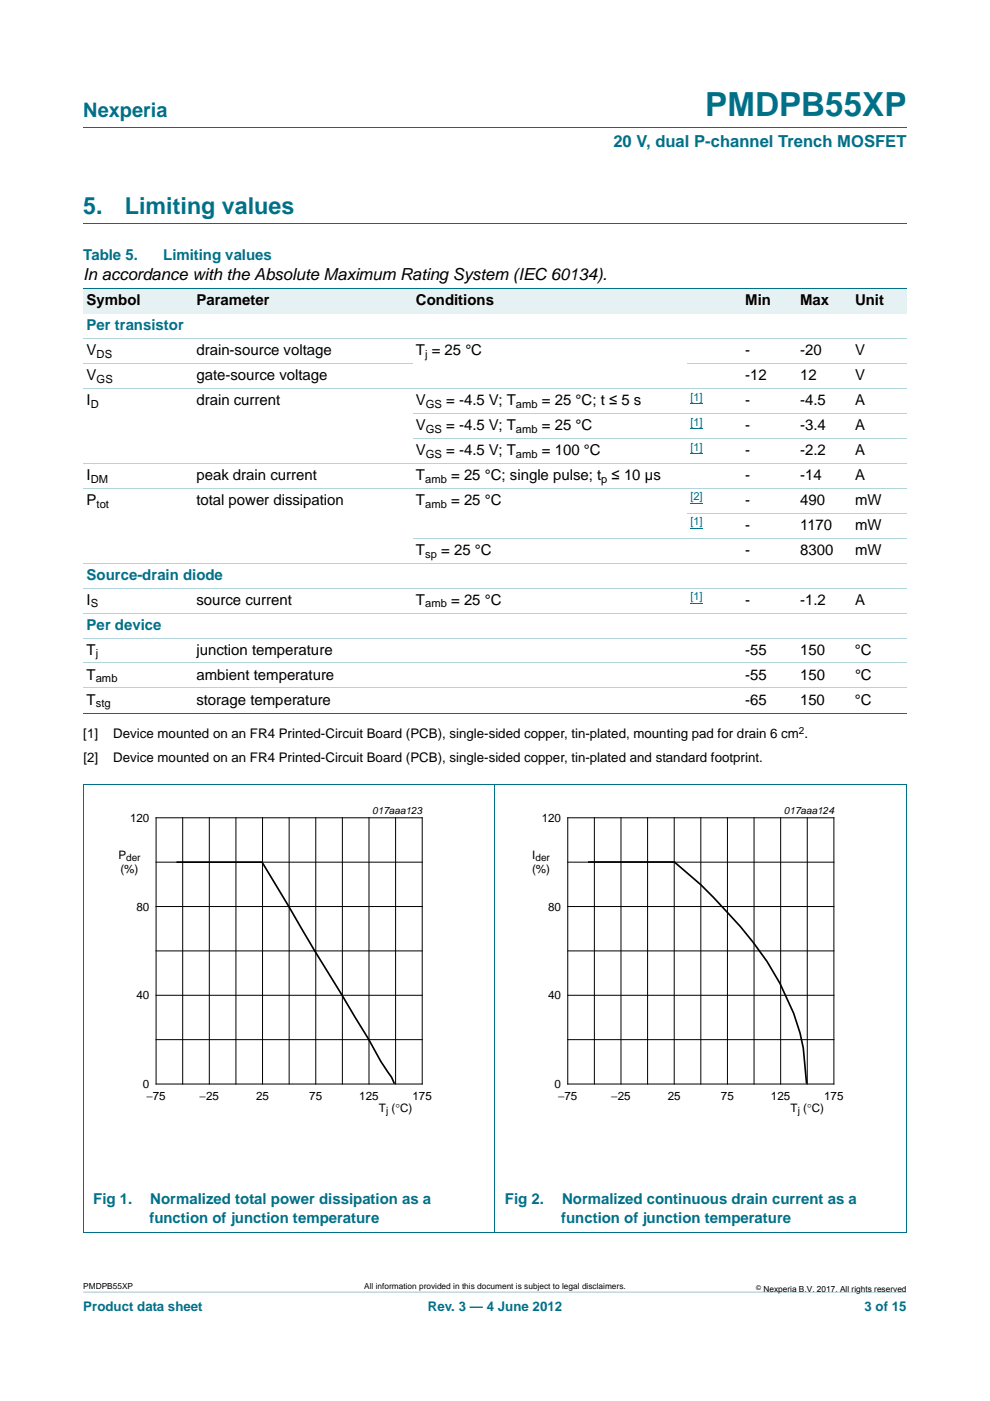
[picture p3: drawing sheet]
<svg xmlns="http://www.w3.org/2000/svg" width="210mm" height="297mm" viewBox="0 0 210 297" stroke-linecap="round" stroke-linejoin="round" font-family="sans-serif">
<defs><g id="words">
<text font-size="7" fill="#007088" x="149.6" y="24.6">PMDPB55XP</text>
<g font-size="4.9" fill="#007088">
<text x="17.7" y="45.4">5.</text>
<text x="26.5" y="45.4">Limiting values</text>
</g>
<text font-size="4.2" fill="#007088" x="17.7" y="24.9">Nexperia</text>
<text font-size="3.5" fill="#007088" x="130.1" y="31.1">20 V, dual P-channel Trench MOSFET</text>
<text font-size="3.5" x="17.7" y="59.3">In accordance with the Absolute Maximum Rating System (IEC 60134).</text>
<g font-size="3.2" fill="#007088">
<text x="17.7" y="55.2">Table 5.</text>
<text x="34.6" y="55.2">Limiting values</text>
<text x="18.4" y="70">Per transistor</text>
<text x="18.4" y="122.9">Source-drain diode</text>
<text x="18.4" y="133.5">Per device</text>
<text x="19.8" y="255.3">Fig 1.</text>
<text x="31.9" y="255.3">Normalized total power dissipation as a</text>
<text x="107.1" y="255.3">Fig 2.</text>
<text x="119.2" y="255.3">Normalized continuous drain current as a</text>
<text x="31.7" y="259.2">function of junction temperature</text>
<text x="119" y="259.2">function of junction temperature</text>
</g>
<g font-size="3.2">
<text x="18.4" y="64.7">Symbol</text>
<text x="41.7" y="64.7">Parameter</text>
<text x="88.2" y="64.7">Conditions</text>
<text x="158.1" y="64.7">Min</text>
<text x="169.7" y="64.7">Max</text>
<text x="181.4" y="64.7">Unit</text>
<text x="18.4" y="75.3">V</text>
<text x="41.7" y="75.3">drain-source voltage</text>
<text x="88.2" y="75.3">T = 25 °C</text>
<text x="158.1" y="75.3">-</text>
<text x="169.7" y="75.3">-20</text>
<text x="181.4" y="75.3">V</text>
<text x="18.4" y="80.6">V</text>
<text x="41.7" y="80.6">gate-source voltage</text>
<text x="158.1" y="80.6">-12</text>
<text x="169.7" y="80.6">12</text>
<text x="181.4" y="80.6">V</text>
<text x="18.4" y="85.9">I</text>
<text x="41.7" y="85.9">drain current</text>
<text x="88.2" y="85.9">V</text>
<text x="94.7" y="85.9">= -4.5 V; T</text>
<text x="115" y="85.9">= 25 °C; t ≤ 5 s</text>
<text x="158.1" y="85.9">-</text>
<text x="169.7" y="85.9">-4.5</text>
<text x="181.4" y="85.9">A</text>
<text x="88.2" y="91.2">V</text>
<text x="94.7" y="91.2">= -4.5 V; T</text>
<text x="115" y="91.2">= 25 °C</text>
<text x="158.1" y="91.2">-</text>
<text x="169.7" y="91.2">-3.4</text>
<text x="181.4" y="91.2">A</text>
<text x="18.4" y="101.8">I</text>
<text x="41.7" y="101.8">peak drain current</text>
<text x="88.2" y="101.8">T</text>
<text x="88.2" y="96.5">V</text>
<text x="94.7" y="96.5">= -4.5 V; T</text>
<text x="95.7" y="101.8">= 25 °C; single pulse; t ≤ 10 µs</text>
<text x="115" y="96.5">= 100 °C</text>
<text x="158.1" y="96.5">-</text>
<text x="158.1" y="101.8">-</text>
<text x="169.7" y="101.8">-14</text>
<text x="169.7" y="96.5">-2.2</text>
<text x="181.4" y="96.5">A</text>
<text x="181.4" y="101.8">A</text>
<text x="18.4" y="107.1">P</text>
<text x="41.7" y="107.1">total power dissipation</text>
<text x="88.2" y="107.1">T</text>
<text x="95.7" y="107.1">= 25 °C</text>
<text x="158.1" y="107.1">-</text>
<text x="169.7" y="107.1">490</text>
<text x="181.4" y="107.1">mW</text>
<text x="158.1" y="112.4">-</text>
<text x="169.7" y="112.4">1170</text>
<text x="181.4" y="112.4">mW</text>
<text x="88.2" y="117.6">T</text>
<text x="93.6" y="117.6">= 25 °C</text>
<text x="158.1" y="117.6">-</text>
<text x="169.7" y="117.6">8300</text>
<text x="181.4" y="117.6">mW</text>
<text x="18.4" y="128.2">I</text>
<text x="41.7" y="128.2">source current</text>
<text x="88.2" y="128.2">T</text>
<text x="95.7" y="128.2">= 25 °C</text>
<text x="158.1" y="128.2">-</text>
<text x="169.7" y="128.2">-1.2</text>
<text x="181.4" y="128.2">A</text>
<text x="18.4" y="138.8">T</text>
<text x="41.7" y="138.8">junction temperature</text>
<text x="158.1" y="138.8">-55</text>
<text x="169.7" y="138.8">150</text>
<text x="181.3" y="138.8">°C</text>
<text x="18.4" y="144.1">T</text>
<text x="18.4" y="149.4">T</text>
<text x="41.7" y="144.1">ambient temperature</text>
<text x="41.7" y="149.4">storage temperature</text>
<text x="158" y="149.4">-65</text>
<text x="158.1" y="144.1">-55</text>
<text x="169.7" y="149.4">150</text>
<text x="169.7" y="144.1">150</text>
<text x="181.3" y="149.4">°C</text>
<text x="181.3" y="144.1">°C</text>
</g>
<g font-size="2.8">
<text x="17.7" y="156.6">[1]</text>
<text x="17.7" y="161.5">[2]</text>
<text x="24" y="156.6">Device mounted on an FR4 Printed-Circuit Board (PCB), single-sided copper, tin-plated, mounting pad for drain 6 cm .</text>
<text x="24" y="161.5">Device mounted on an FR4 Printed-Circuit Board (PCB), single-sided copper, tin-plated and standard footprint.</text>
</g>
<g font-size="2.8" fill="#007088">
<text x="17.7" y="277.9">Product data sheet</text>
<text x="90.7" y="277.9">Rev. 3 — 4 June 2012</text>
<text x="183.4" y="277.9">3 of 15</text>
</g>
<g font-size="2.5">
<text x="27.6" y="174.2">120</text>
<text x="114.9" y="174.2">120</text>
<text x="25.1" y="182.1">P</text>
<text x="25.5" y="185.1">(%)</text>
<text x="112.9" y="185.1">(%)</text>
<text x="112.9" y="182.1">I</text>
<text x="28.9" y="193">80</text>
<text x="116.3" y="193">80</text>
<text x="28.9" y="211.9">40</text>
<text x="116.3" y="211.9">40</text>
<text x="30.3" y="230.7">0</text>
<text x="31.1" y="233.2">−75</text>
<text x="42.3" y="233.2">−25</text>
<text x="54.3" y="233.2">25</text>
<text x="65.6" y="233.2">75</text>
<text x="76.2" y="233.2">125</text>
<text x="87.5" y="233.2">175</text>
<text x="117.6" y="230.7">0</text>
<text x="118.4" y="233.2">−75</text>
<text x="129.7" y="233.2">−25</text>
<text x="141.6" y="233.2">25</text>
<text x="152.9" y="233.2">75</text>
<text x="163.5" y="233.2">125</text>
<text x="174.8" y="233.2">175</text>
<text x="80.4" y="235.8">T (°C)</text>
<text x="167.7" y="235.8">T (°C)</text>
</g>
<g font-size="2.4">
<text x="20.5" y="75.9">DS</text>
<text x="90.2" y="75.9">j</text>
<text x="20.5" y="81.2">GS</text>
<text x="19.3" y="86.5">D</text>
<text x="90.3" y="86.5">GS</text>
<text x="109.4" y="86.5">amb</text>
<text x="90.3" y="91.8">GS</text>
<text x="109.4" y="91.8">amb</text>
<text x="90.3" y="97">GS</text>
<text x="109.4" y="97">amb</text>
<text x="19.3" y="102.3">DM</text>
<text x="20.5" y="107.6">tot</text>
<text x="90.2" y="102.3">amb</text>
<text x="90.2" y="107.6">amb</text>
<text x="127.5" y="102.3">p</text>
<text x="90.2" y="118.2">sp</text>
<text x="19.3" y="128.8">S</text>
<text x="90.2" y="128.8">amb</text>
<text x="20.3" y="139.4">j</text>
<text x="20.3" y="144.7">amb</text>
<text x="20.3" y="150">stg</text>
</g>
<g font-size="2.4" fill="#00f">
<text x="146.4" y="84.9">[1]</text>
<text x="146.4" y="90.2">[1]</text>
<text x="146.4" y="95.5">[1]</text>
<text x="146.4" y="106.1">[2]</text>
<text x="146.4" y="111.4">[1]</text>
<text x="146.4" y="127.3">[1]</text>
</g>
<g font-size="2.1">
<text x="169.5" y="155.7">2</text>
<text x="79" y="172.5">017aaa123</text>
<text x="166.3" y="172.5">017aaa124</text>
<text x="26.8" y="182.6">der</text>
<text x="113.6" y="182.6">der</text>
<text x="81.9" y="236.3">j</text>
<text x="169.2" y="236.3">j</text>
</g>
<g font-size="1.8">
<text x="17.7" y="273.3">PMDPB55XP</text>
<text x="77.3" y="273.3">All information provided in this document is subject to legal disclaimers.</text>
<text x="161.9" y="273.9">Nexperia B.V. 2017. All rights reserved</text>
</g>
<text font-size="1.4" x="160.4" y="273.4">©</text>
</g></defs>
<path d="M17.7 273.9l174.6 .1z" fill="#007088"/>
<path d="M17.7 27h174.6M17.7 47.4h174.6" fill="none" stroke="#007088" stroke-width=".21"/>
<g fill="#e6f1f4">
<path d="M17.7 61.2h23.3v5.3h-23.3z"/>
<path d="M41 61.2h46.5v5.3h-46.5z"/>
<path d="M87.5 61.2h58.2v5.3h-58.2z"/>
<path d="M145.7 61.2h23.3v5.3h-23.3z"/>
<path d="M169 61.2h11.7v5.3h-11.7z"/>
<path d="M180.7 61.2h11.6v5.3h-11.6z"/>
</g>
<path d="M146.4 85.6h2.7M146.4 90.9h2.7M146.4 96.2h2.7M146.4 106.8h2.7M146.4 112.1h2.7M146.4 128h2.7" fill="none" stroke="#00f" stroke-width=".21"/>
<path d="M17.7 61.2h174.6M17.7 151.2h174.6M17.6 166.3h174.7M17.7 166.4v94.9M105 166.3v95.1M192.3 166.4v94.9M17.6 261.3h174.7" fill="none" stroke="#007088" stroke-width=".21"/>
<g fill="none" stroke="#b3d4db" stroke-width=".21">
<path d="M17.7 71.8h174.6M17.7 77.1h69.8M145.7 77.1h46.6M17.7 82.4h174.6M17.7 98.2h174.6M87.5 87.7h104.8M87.5 92.9h104.8M17.7 103.5h174.6M17.7 119.4h174.6M87.5 114.1h104.8M145.7 108.8h46.6M17.7 124.7h174.6"/>
<path d="M17.7 130h174.6M17.7 135.3h174.6M17.7 140.6h174.6M17.7 145.9h174.6"/>
</g>
<g fill="none" stroke="#000" stroke-width=".21">
<path d="M33.1 173.4h56.5v56.4h-56.5zM38.8 173.4v56.4M44.4 173.4v56.4M50 173.4v56.4M55.7 173.4v56.4M61.3 173.4v56.4M67 173.4v56.4M72.6 173.4v56.4M78.3 173.4v56.4M83.9 173.4v56.4M120.4 173.4h56.5v56.4h-56.5zM126.1 173.4v56.4"/>
<path d="M131.7 173.4v56.4M137.4 173.4v56.4M143 173.4v56.4M148.6 173.4v56.4M154.3 173.4v56.4M159.9 173.4v56.4M165.6 173.4v56.4M171.2 173.4v56.4M33.1 182.8h56.5M33.1 192.2h56.5M120.4 182.8h56.5M120.4 192.2h56.5"/>
<path d="M33.1 201.6h56.5M33.1 211h56.5M120.4 201.6h56.5M120.4 211h56.5M33.1 220.4h56.5M120.4 220.4h56.5"/>
</g>
<path d="M20.4 170.6h81.9v66.3h-81.9zM107.7 170.6h81.9v66.3h-81.9z" fill="none" stroke="#fff" stroke-width=".21"/>
<path d="M37.6 182.8h18l11.2 18.8 11.3 18.6 2.7 4.8 2.2 3.4 .6 1.2M124.9 182.8h18.1a110.8 110.8 0 0 1 19.7 21 47 47 0 0 1 8.4 25.8" fill="none" stroke="#000" stroke-width=".35"/>
<use href="#words"/>
</svg>
